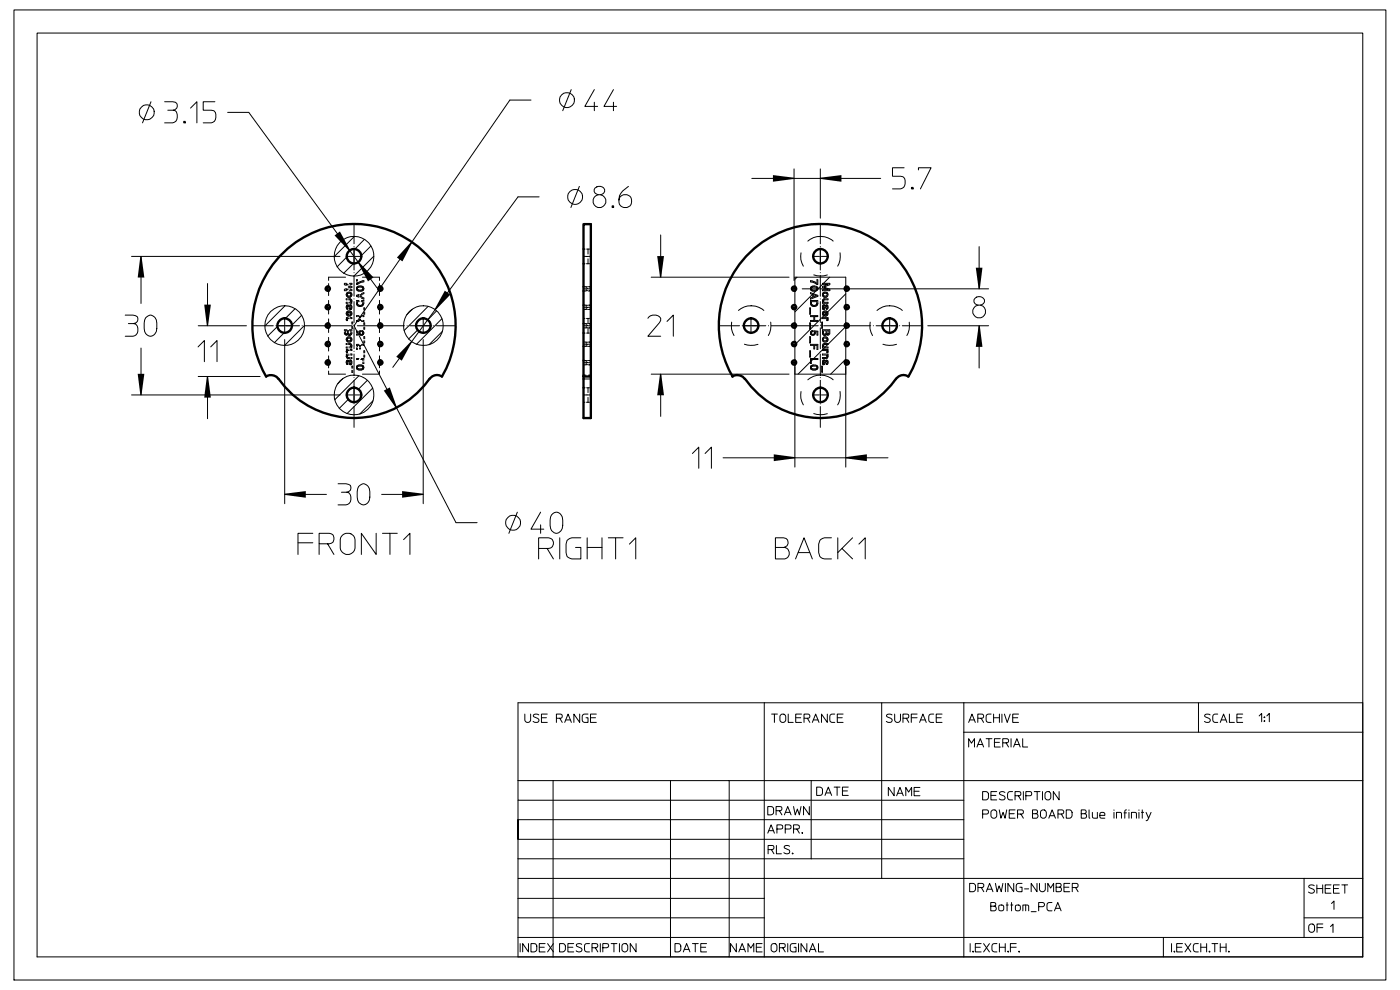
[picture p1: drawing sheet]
<svg xmlns="http://www.w3.org/2000/svg" width="297mm" height="210mm" viewBox="0 0 297 210" stroke-linecap="round" stroke-linejoin="round" font-family="sans-serif">
<g fill="none" stroke="#000" stroke-width=".21">
<path d="M3 2.1h291v205.8h-291zM7.9 7h281.2v196h-281.2zM121.2 19l-1.8 4.5M126.1 19l-2 3.6h2.7M130.1 19l-2 3.6h2.7M32 21.6l-1.8 4.5M34.9 21.6l2.3 .1a.92 .92 0 0 1 .4 1 .92 .92 0 0 1-.9 .7 1.33 1.33 0 0 1 .8 2l-.2 .3-.7 .4h-1.7M35.6 23.4h1.1M39 25.7h.3v.4h-.3zM39.1 25.8l.1 .2zM40.4 22.9l1.4-1.3v4.5M45.6 21.6h-2.5v1.8l2.3 .1a1.56 1.56 0 0 1-.6 2.6h-1.7"/>
<path d="M48.3 23.8h4.5l27.2 37.3M112.6 21.2h-4.4l-33.1 47.9 21.6 41.8h4.5M122.9 39.5l-1.8 4.5M126.1 21.7v1.8M126.3 39.9a1.17 1.17 0 0 1 1.2-.3 1.17 1.17 0 0 1 .8 1 1.16 1.16 0 0 1-1.3 .7 1.16 1.16 0 0 1-1-1.1zM130.1 21.7v1.8M133.3 39.5a3.1 3.1 0 0 0-1.9 3.8 1.39 1.39 0 0 0 2.1 .4 1.39 1.39 0 0 0 0-2.1 1.39 1.39 0 0 0-2.1 .4l-.1 .4M159.5 37.8h27.3M168.5 35.8v23.7M174 35.8v10.5M191.8 35.6h-2.5v1.8l2.3 .1a1.53 1.53 0 0 1-.6 2.6h-1.7M193.4 39.7h.3v.4h-.3z"/>
<path d="M193.5 39.9l.1 .1zM194.8 36v-.4h2.7l-2.2 4.5M27.9 54.4h44.2M29.9 54.4v10M73.6 54.5l-2.1 2.1M75 55.9l-2.1 2.1M75.1 50.2l-4.2 4.3M75.6 59.3h.2M77.3 50.8l-2.1 2.1M78.7 52.2l-2.1 2M79.3 54.4l-4.3 4.2M114.4 41.8h-4.5l-26.6 36.1"/>
<path d="M126.9 41.3a1.39 1.39 0 0 0-.9 2.1 1.39 1.39 0 0 0 2.3 0 1.39 1.39 0 0 0-.9-2.1M129.9 43.7h.3v.3h-.3zM130 43.8l.1 .1zM138.1 58.8h29.3M140.2 49.8v9M169.1 58.8l-.5 .5M171.9 59.5l1.1 .4 .3 .2v-.8h.2v1.1l-1-.5-.6-.1zM176 58.8l-7.4 7.4M207.7 52.3v9M26.6 66.8l2.2 .2a.88 .88 0 0 1 .4 1 .88 .88 0 0 1-.9 .6 1.36 1.36 0 0 1 .6 2.4l-.7 .3h-1.6M27.2 68.6h1.1M29.9 73.8v10"/>
<path d="M30.9 67.4a1.24 1.24 0 0 1 1.3-.5 1.24 1.24 0 0 1 1 1 3.6 3.6 0 0 1-.5 3.1 1.33 1.33 0 0 1-1.5 .1 1.33 1.33 0 0 1-.6-1.4v-1.2zM42 73.6l1.4-1.4v4.5M42.1 69.1h10.2M42.1 79.9h13.1M44 60.1v9M44 79.9v8.9M44.7 73.6l1.3-1.4v4.5M58.9 69.2l-2.1 2.1M60.3 70.6l-2.1 2.1M60.4 72v34.8M60.5 64.9l-4.3 4.2M62.6 65.5l-2.1 2"/>
<path d="M64 66.9l-2.1 2.1M64.6 69l-4.2 4.3M73.1 70.7a.41 .41 0 0 0 .2 .3 .41 .41 0 0 0 .5-.1 .48 .48 0 0 0 .5 .2 .48 .48 0 0 0 .3-.4M73.1 60.1v.3M73.1 61.4v.3M73.3 70.2h.4v.5l-.2 .2-.2-.2zM73.4 63.4v.2M73.4 64.1v.2M73.4 72.9v.2M73.4 73.6v.2M73.5 67.4v.6h.2v-.2l.1-.2M73.5 74.1v.7h.2v-.2l.1-.2"/>
<path d="M73.5 75.1l.1 .2-.2 .3 .3 .4 .2 .1M73.7 75.6h.1M73.7 75.6l.2 .2M73.7 76.6l.1 .7a.45 .45 0 0 1-.4-.5 .45 .45 0 0 1 .5-.4l.4 .7a.3 .3 0 0 0 .2-.3 .3 .3 0 0 0-.3-.3v-.1h.2a.53 .53 0 0 1 .3 .5 .53 .53 0 0 1-.4 .5l-.1-.2M73.7 76.6h.1M73.7 76.6h.2M73.7 71.8l.6-.1 .1 .4-.1 .2h-.5l-.1-.2zM73.8 75.3l-.1 .3M73.9 64.9h-.2v.2l.1 .5a.54 .54 0 0 1-.2-.9l.4 .2 .3 .5a.29 .29 0 0 0 .2-.3 .29 .29 0 0 0-.3-.3v-.1a.51 .51 0 0 1 .5 .4 .51 .51 0 0 1-.4 .5l-.1-.1M73.9 70.2v.5l.1 .2 .4-.1v-.6M73.9 66.2a.3 .3 0 0 0-.2 .3 .3 .3 0 0 0 .2 .3M74.1 66.2l.3 .2-.1 .6a.55 .55 0 0 0 .2-.9 .55 .55 0 0 0-.9 .2 .55 .55 0 0 0 .5 .8"/>
<path d="M74.2 63.4l.4 .2v.7M74.2 72.9a.43 .43 0 0 1 .4 .2 .43 .43 0 0 1-.1 .5l.1 .2M74.2 63.6l.2 .1-.1 .4M74.2 73.1l.2 .2-.1 .3M74.6 77.7h.2M74.6 79h.2M74.6 60.1v.2M74.6 60.8v.2M74.6 61.4v.3M74.6 67.4v.2M74.6 74.1v.3M74.6 75.1v.2"/>
<path d="M74.6 75.8v.3M74.6 68.3h.2M74.6 69.6h.2M75.6 62.6v.3M75.6 64.3a.78 .78 0 0 0 .8 .7 .78 .78 0 0 0 .8-.7M75.6 66.9v.3M75.6 68v.2M75.6 76.1v.2M75.6 74.1h.2M75.6 71.1h.2M75.7 77.6l.5-.2h.5a.53 .53 0 0 1 .5 .6 .53 .53 0 0 1-.5 .5h-.5a.53 .53 0 0 1-.5-.3 .53 .53 0 0 1 0-.6zM75.7 60.9l.5-.2a.61 .61 0 0 1 .8 .1 .61 .61 0 0 1-.1 .8l-.4 .2a.63 .63 0 0 1-.7-.2 .63 .63 0 0 1-.1-.7z"/>
<path d="M75.8 60.1l.4-.2 1-.4v.3l-.5 .1-1.1 .5M75.8 73.3h.5M75.8 77.8l.3-.2h.6l.3 .4-.3 .3h-.6l-.3-.3zM75.8 61.1a.59 .59 0 0 1 .7-.3 .59 .59 0 0 1 .4 .6 .7 .7 0 0 1-1.1-.2zM75.8 64v.4a.61 .61 0 0 0 .8 .4 .61 .61 0 0 0 .4-.8M76.1 79.7l-5.1 5.1M76.3 74h.2M76.5 70.2v.1a.32 .32 0 0 0-.2 .5 .32 .32 0 0 0 .6 0 .32 .32 0 0 0-.2-.5l.1-.2a.51 .51 0 0 1 .4 .7 .51 .51 0 0 1-.7 .3 .51 .51 0 0 1-.3-.7h-.4M76.5 62.5v.5M76.7 63l.5 .2v.3M77 77.1h.2M77.2 62.1v.2l-.5 .2"/>
<path d="M77.2 66.9v.3M77.2 68v.2M77.2 73.1v.2M77.2 65.3h.2M77.2 66.6h.2M77.2 74.4h.2M77.2 72.7h.2M77.2 75.7h.2M77.2 71.4h.2M77.2 69.8h.2M77.2 68.5h.2M87.5 65.6l-1.2 1.2"/>
<path d="M88.6 70l-1.9 1.9M89.8 72v34.8M90.8 65l-5.1 5.1M92.6 66l-1.9 1.9M93.7 67.6l-5.4 5.5M93.8 70.3l-2.8 2.8M137.4 67.5a1.66 1.66 0 0 1 2.8 0v.5l-.3 .4-2.5 2.9h2.8M138.1 79.4h29.3M140.2 79.4v8.9M141.5 68.2l1.3-1.4v4.5M168.6 79.4h10.8M168.6 60.8v-2h10.8v2"/>
<path d="M168.6 61.7v3.1M168.6 65.6v3.1M168.6 69.5v3.1M168.6 73.4v3.1M168.6 77.4v21.7M170.2 61.3h39.5M171.8 65.3h.1v1.3h-.1zM171.8 74.4h.1v1.3h-.1zM171.8 71.4h.1v1.3h-.1zM171.8 68.5h.1v1.3h-.1zM171.9 63.7h1.6v.6a.78 .78 0 0 1-.8 .7 .78 .78 0 0 1-.8-.7zM171.9 66.9h1.6v.3h-.7v.8h.7v.2h-1.6v-.2h.7v-.8h-.7z"/>
<path d="M171.9 76.1h1.6v.2h-1.4v.8h-.2zM171.9 73.1h1.6v1h-.2v-.8h-.5v.7h-.2v-.7h-.7zM171.9 62.1l1.6 .5v.3l-1.6 .6v-.3l.5-.2v-.5l-.5-.2zM172 77.6a.86 .86 0 0 1 .9-.2 .86 .86 0 0 1 .6 .7l-.3 .3-.7 .1a.53 .53 0 0 1-.5-.3 .53 .53 0 0 1 0-.6zM172 60.9a.83 .83 0 0 1 .9-.3 .83 .83 0 0 1 .6 .8 .97 .97 0 0 1-1.6 0zM172.1 70.3l.3-.2v.2a.31 .31 0 0 0-.3 .4 .31 .31 0 0 0 .4 .2 .33 .33 0 0 0 .3-.2 .33 .33 0 0 0-.2-.4v-.1l.9 .1v.8h-.2v-.7h-.4a.5 .5 0 0 1-.2 .6 .5 .5 0 0 1-.7-.1 .5 .5 0 0 1 .1-.6zM172.2 64h1.1v.3a.6 .6 0 0 1-.5 .5 .6 .6 0 0 1-.6-.4zM172.2 77.8l.2-.2h.6a.32 .32 0 0 1 .3 .4 .32 .32 0 0 1-.3 .3h-.6l-.3-.3zM172.2 61.1a.59 .59 0 0 1 .6-.3 .59 .59 0 0 1 .4 .6 .71 .71 0 0 1-1.1-.2zM172.6 62.5l.6 .3-.6 .2zM174.3 68.3h.2v1.3h-.2zM174.3 77.7h.2v1.3h-.2z"/>
<path d="M174.5 60.1h1.5v.3l-1.2 .5 1.2 .5v.3h-1.5v-.3h1.2l-1.2-.4v-.2l1.2-.5h-1.2zM174.5 67.4h1.1v.6h-.2v-.4h-.9zM174.5 69.9h1.5v.8a.4 .4 0 0 1-.2 .3 .4 .4 0 0 1-.5-.1 .46 .46 0 0 1-.5 .2 .46 .46 0 0 1-.3-.4zM174.5 75.1h1.1l-.1 .8-1 .2v-.3h.7l.3-.2-.2-.3h-.8zM174.5 74.1h1.1v.7h-.2v-.4h-.9zM174.6 66.1a.58 .58 0 0 1 1 .1 .58 .58 0 0 1-.6 .9v-.9a.31 .31 0 0 0-.3 .2 .31 .31 0 0 0 .2 .4l-.1 .2-.3-.3zM174.6 73l1-.1v.2h-.7l-.2 .2 .1 .3h.8v.2h-1.1zM174.6 63.5l.2-.1h.8v.2h-.8l-.1 .2 .1 .3h.8v.2h-1.1zM174.6 64.7h.3v.1l-.2 .1v.5l.3-.4a.35 .35 0 0 1 .5-.3 .35 .35 0 0 1 .1 .5l-.1 .3-.2 .1 .2-.4-.2-.3-.3 .6-.4 .1-.1-.6zM174.6 76.4h.3v.1l-.2 .1v.5l.3-.4a.32 .32 0 0 1 .3-.3 .32 .32 0 0 1 .3 .3l-.1 .6h-.2l.2-.4-.2-.3-.3 .6-.4 .2-.1-.7zM174.7 70.2h.6v.5l-.2 .2-.3-.1zM175.2 66.2h.1"/>
<path d="M175.2 66.2a.3 .3 0 0 1 .3 .3 .3 .3 0 0 1-.3 .3zM175.4 70.2h.5v.5l-.2 .2-.3-.2zM175.5 75.6h.1M179.4 76.2l-3.2 3.2M179.4 69.3l-10.1 10.1M179.4 62.3l-10.8 10.8M179.4 61.7v3.1M179.4 65.6v3.1M179.4 69.5v3.1M179.4 73.4v3.1M179.4 77.4v21.7M196.8 69.1h12.9"/>
<path d="M206.8 63.3a1.15 1.15 0 0 1 1.3-.3 1.15 1.15 0 0 1 .7 1.1 1.16 1.16 0 0 1-1.3 .6 1.16 1.16 0 0 1-.9-1.1zM207.5 64.7a1.37 1.37 0 0 0-.9 2.1 1.37 1.37 0 0 0 2.3 0 1.37 1.37 0 0 0-.9-2.1M207.7 69.1v9M27.9 83.8h44.2M72.7 80.3l-1.1 1.1M73.9 84.7l-1.9 1.9M77.9 80.7l-1.9 1.9M79.1 82.3l-5.5 5.4M79.1 85l-2.8 2.8M123.8 80.4h1.5M146.9 96.2l1.3-1.3v4.4M149.6 96.2l1.3-1.3v4.4"/>
<path d="M153.4 97.1h35M60.4 104.9h8.9M63.2 115.1h3.2M66.4 113.1h-3.2v4.5M67.7 115.3v2.3M69.5 115.3h-1.8v-2.2h2.1a1.13 1.13 0 0 1 1 1.3 1.13 1.13 0 0 1-1.3 .9l1.3 2.3M71.7 102.6l2.3 .2a.88 .88 0 0 1 .4 1 .88 .88 0 0 1-.9 .6 1.36 1.36 0 0 1 .6 2.4l-.7 .3h-1.7M72.4 104.4h1.1M72.7 113.4a1.58 1.58 0 0 1 2.6 1.1v1.8a1.58 1.58 0 0 1-1.6 1.3 1.58 1.58 0 0 1-1.5-1.3v-1.8l.1-.5zM76.1 103.2a1.24 1.24 0 0 1 1.3-.6 1.24 1.24 0 0 1 1 1 3.6 3.6 0 0 1-.5 3.2 1.33 1.33 0 0 1-1.5 0 1.33 1.33 0 0 1-.6-1.4v-1.1zM79.8 113.1v4.5l-3.1-4.5v4.5M81 104.9h8.8"/>
<path d="M81.1 113.1h1.6v4.5M82.7 113.1h1.6M85.6 114.5l1.4-1.4v4.5M109.7 108.6l-1.8 4.5M114.3 116.3v2.3M114.7 108.6l-2.1 3.6h2.8M114.7 111.3v1.8M116.1 116.3h-1.8v-2.2h2.1a1.14 1.14 0 0 1 1 1.3 1.14 1.14 0 0 1-1.3 .9l1.3 2.3M117 109.2a1.24 1.24 0 0 1 1.3-.5 1.24 1.24 0 0 1 1 .9 3.6 3.6 0 0 1-.5 3.2 1.32 1.32 0 0 1-1.5 .1 1.32 1.32 0 0 1-.6-1.5v-1.1zM118.7 114.1v4.5M123.2 114.1h-1.9a1.4 1.4 0 0 0-1.2 1.3v1.8a1.23 1.23 0 0 0 1.2 1.4h1.9v-2.5h-1.1M124.6 114.1v4.5"/>
<path d="M124.6 116.1h3.1M127.7 114.1v4.5M129 114.1h1.6v4.5M130.6 114.1h1.6M133.5 115.4l1.4-1.3v4.5M164.5 116.1h1.8a1.24 1.24 0 0 1 1.1 1.2 1.24 1.24 0 0 1-.9 1.3h-2v-4.5l2.3 .1a1.05 1.05 0 0 1 .4 1.1 1.05 1.05 0 0 1-.9 .8M168.8 118.6l1.8-4.5 1.7 4.5M169.3 117.2h2.5M176.4 114.1h-1.5a1.4 1.4 0 0 0-1.2 1.3 3.3 3.3 0 0 0 .4 2.8l.8 .4h1.5M177.7 114.1v4.5M178.6 116.3l-.9 .9M180.9 114.1l-2.3 2.2 2.3 2.3"/>
<path d="M182.2 115.4l1.4-1.3v4.5M111.3 151.5v1.2a.62 .62 0 0 0 .7 .6 .62 .62 0 0 0 .6-.6v-1.2M114.3 151.7a.6 .6 0 0 0-.7-.3 .6 .6 0 0 0-.4 .6l.9 .4a.49 .49 0 0 1 .2 .7 .49 .49 0 0 1-.7 .1l-.5-.2M114.9 152.3h1M116.1 151.5h-1.2v1.7h1.2M118 152.4v.8M118.7 152.4h-.7v-.9h.9a.45 .45 0 0 1 .4 .5 .45 .45 0 0 1-.6 .4l.6 .8M119.8 153.2l.7-1.7 .7 1.7M120 152.7h1M123 151.5v1.7l-1.3-1.7v1.7M124.7 151.5h-.9l-.3 .5 .1 1 .4 .2h.7v-.9h-.4M125.3 152.3h1"/>
<path d="M126.5 151.5h-1.2v1.7h1.2M162.1 149.1v37.2h-52.2v4.3M163.7 151.5h.6v1.7M164.3 151.5h.6M165.6 151.7a.62 .62 0 0 1 .6-.2 .62 .62 0 0 1 .5 .5v.7a.62 .62 0 0 1-.6 .6 .62 .62 0 0 1-.6-.6zM167.2 151.5v1.7h1.1M168.8 152.3h1.1M170 151.5h-1.2v1.7h1.2M170.6 152.4v.8M171.3 152.4h-.7v-.9h.8a.45 .45 0 0 1 .4 .5 .45 .45 0 0 1-.5 .4l.5 .8M172.3 153.2l.7-1.7 .7 1.7M172.5 152.7h1"/>
<path d="M175.5 151.5v1.7l-1.2-1.7v1.7M177.1 151.5h-.7l-.3 .2-.1 .3 .1 1 .3 .2h.7M177.6 152.3h1.1M178.9 151.5h-1.3v1.7h1.3M187 149.1h-77.1v16.5M189.2 151.7a.6 .6 0 0 0-.6-.3 .6 .6 0 0 0-.5 .6l.9 .4a.49 .49 0 0 1 .2 .7 .49 .49 0 0 1-.7 .1l-.5-.2M189.8 151.5v1.2a.62 .62 0 0 0 .6 .6 .62 .62 0 0 0 .6-.6v-1.2M191.6 152.4v.8M192.3 152.4h-.7v-.9h.8a.45 .45 0 0 1 .4 .5 .45 .45 0 0 1-.5 .4l.5 .8M193.3 152.3h1.3M194.6 151.5h-1.3v1.7M195.1 153.2l.7-1.7 .7 1.7"/>
<path d="M195.3 152.7h1M198.1 151.5h-.8l-.3 .5 .1 1 .2 .2h.8M198.6 152.3h1.1M199.8 151.5h-1.2v1.7h1.2M204.5 149.1v53.9h42.3v-4.1M204.5 149.1h-17.5v16.5M204.5 149.1h49.7v6.2M204.5 155.3h84.6M205.5 153.2l.7-1.7 .7 1.7M205.5 158.5v-1.8l.6 .9 .6-.9v1.8M205.7 152.7h1M207.3 158.5l.7-1.8 .7 1.8"/>
<path d="M207.4 152.4v.8M207.5 157.9h1M208.1 152.4h-.7v-.9h.9a.45 .45 0 0 1 .4 .5 .45 .45 0 0 1-.6 .4l.6 .8M209.2 156.7h.6v1.8M209.8 156.7h.6M210.3 151.5h-.8l-.2 .2-.1 .3 .1 1 .2 .2h.8M210.8 151.5v1.7M210.8 152.3h1.2M211 157.5h1M212 151.5v1.7M212.2 156.7h-1.2v1.8h1.2M212.5 151.5v1.7"/>
<path d="M212.7 157.6v.9M213.1 151.5l.6 1.7 .6-1.7M213.4 157.6h-.7v-.9h.9a.45 .45 0 0 1 .4 .5 .45 .45 0 0 1-.6 .4l.6 .9M214.5 156.7v1.8M214.8 152.3h1.1M215 158.5l.7-1.8 .7 1.8M215.2 157.9h1M216.1 151.5h-1.3v1.7h1.3M217 156.7v1.8h1M254.2 149.1h34.9v37.2M256.7 151.7a.6 .6 0 0 0-.7-.3 .6 .6 0 0 0-.4 .6l.9 .4a.49 .49 0 0 1 .2 .7 .49 .49 0 0 1-.7 .1l-.5-.2M258.3 151.5h-.7l-.3 .5 .1 1 .2 .2h.7"/>
<path d="M258.9 153.2l.7-1.7 .7 1.7M259.1 152.7h1M260.8 151.5v1.7h1.1M262.4 152.3h1.1M263.6 151.5h-1.2v1.7h1.2M267.1 151.9l.6-.6v1.8M268.2 152.9l.1 .1zM268.2 152.1l.1 .1zM268.2 153h.1M268.2 152.2h.1M268.7 151.9l.6-.6v1.8M109.9 165.6v4.1h94.6"/>
<path d="M109.9 178v-4.1v4.1M109.9 169.7v16.6M109.9 165.6h32.3M109.9 173.9h94.6M109.9 178h94.6M117.3 165.6v37.4h24.9v-37.4M142.2 165.6h12.5v37.4h-12.5M154.7 165.6h17.4M162.9 171.1h.7l.4 .2 .1 1-.2 .4-1 .2zM162.9 176.7l.7-1.7 .7 1.7M163.1 176.2h1M164.6 172v.9"/>
<path d="M164.7 179.3v1.8h1.1M164.8 175.9h.9a.44 .44 0 0 0 .4-.5 .44 .44 0 0 0-.4-.4h-.9v1.7M165.3 172h-.7v-.9h.9a.45 .45 0 0 1 .4 .5 .45 .45 0 0 1-.6 .4l.6 .9M166.4 172.9l.7-1.8 .7 1.8M166.6 175.9h.8a.44 .44 0 0 0 .4-.5 .44 .44 0 0 0-.4-.4h-.8v1.7M166.7 172.3h.9M167.5 179.5a.6 .6 0 0 0-.7-.2 .6 .6 0 0 0-.4 .6l.9 .4a.45 .45 0 0 1 .2 .5 .45 .45 0 0 1-.4 .3l-.8-.2M168.3 171.1l.4 1.8 .5-1.3 .4 1.3 .3-1.8M168.3 175.9v.8M169.1 175.9h-.8v-.9h.9a.45 .45 0 0 1 .4 .5 .45 .45 0 0 1-.5 .4l.5 .8M170.1 176.6l.2 .1zM170.2 176.7h.1"/>
<path d="M171.7 171.1v1.8l-1.2-1.8v1.8M173.2 167h.8l.4 .3 .1 .9-.2 .4-1.1 .1zM175 168.7l.7-1.7 .7 1.7M175.3 168.2h.9M177 167h.6v1.7M177.6 167h.6M178.7 167.8h1.1M180 167h-1.3v1.7h1.3M187 165.6h-14.9v16.6M187 165.6h102.1M187 165.6v20.7M189.7 167v1.8l-1.2-1.8v1.8"/>
<path d="M190.2 168.8l.7-1.8 .7 1.8M190.4 168.3h1M192.2 168.8v-1.8l.6 1 .6-1v1.8M193.9 167.8h1.1M195.2 167h-1.3v1.8h1.3M208.5 167.9h.8l.4 .4v1l-.4 .3-.8 .1zM208.5 172.7h.8a.44 .44 0 0 0 .4-.5 .44 .44 0 0 0-.4-.4h-.8v1.8M210.2 168.7h1.1M210.4 172a.62 .62 0 0 1 .6-.2 .62 .62 0 0 1 .5 .5v.7a.62 .62 0 0 1-.7 .6 .62 .62 0 0 1-.6-.6zM211.5 167.9h-1.3v1.8h1.3M212 171.8l.3 1.8 .5-1.3 .4 1.3 .4-1.8M213.2 168.1a.6 .6 0 0 0-.7-.2 .6 .6 0 0 0-.4 .5l.9 .4a.49 .49 0 0 1 .2 .7 .49 .49 0 0 1-.7 .2l-.5-.2"/>
<path d="M214.1 172.6h1.1M214.8 167.9h-.7l-.4 .5 .2 1.1 .2 .1 .7 .1M215.3 171.8h-1.2v1.8h1.2M215.3 168.8v.9M215.9 172.7v.9M216 168.8h-.7v-.9h.9a.45 .45 0 0 1 .4 .5 .45 .45 0 0 1-.6 .4l.6 .9M216.6 172.7h-.7v-.9h.8a.45 .45 0 0 1 .4 .5 .45 .45 0 0 1-.5 .4l.5 .9M217.1 167.9v1.8M217.6 168.8h.9a.44 .44 0 0 0 .4-.4 .44 .44 0 0 0-.4-.5h-.9v1.8M219 172.6h.7a.48 .48 0 0 1 .5 .4 .48 .48 0 0 1-.3 .6h-.9v-1.8h.7a.41 .41 0 0 1 .4 .4 .41 .41 0 0 1-.4 .4M219.4 167.9h.6v1.8M220 167.9h.6"/>
<path d="M220.8 172a.64 .64 0 0 1 .7-.2 .64 .64 0 0 1 .5 .5v.7a.62 .62 0 0 1-.6 .6 .62 .62 0 0 1-.7-.6zM221.2 167.9v1.8M221.8 168.1a.62 .62 0 0 1 .7-.2 .62 .62 0 0 1 .4 .5v.7a.62 .62 0 0 1-.6 .6 .62 .62 0 0 1-.6-.6zM222.5 173.6l.7-1.8 .7 1.8M222.7 173h1M224.4 172.7v.9M224.7 167.9v1.8l-1.3-1.8v1.8M225.1 172.7h-.7v-.9h.8a.45 .45 0 0 1 .5 .5 .45 .45 0 0 1-.6 .4l.6 .9M226.2 171.8h.7l.4 .2 .1 1-.3 .5-.9 .1zM229.4 172.6h.7a.49 .49 0 0 1 .4 .5 .49 .49 0 0 1-.3 .5h-.8v-1.8h.9l.1 .2a.4 .4 0 0 1-.3 .6M231 171.8v1.5l.2 .3M231.7 172.3l.1 1.1 .3 .2h.7v-1.3"/>
<path d="M233.3 173h1.1a.55 .55 0 0 0-.4-.7 .55 .55 0 0 0-.7 .4l.2 .8 .9 .1M236.3 171.8v.1M236.3 172.3v1.3M236.9 173.6v-1.3h.8l.2 .2v1.1M238.4 172.4h.6M239 171.8l-.3 .1-.1 1.7M239.5 171.8v.1M239.5 172.3v1.3M240 173.6v-1.3h.8l.3 .2v1.1M241.6 171.8v.1M241.6 172.3v1.3M242.1 172.3h.5"/>
<path d="M242.3 171.8v1.8M243.1 172.3l.6 1.3 .5-1.3M243.7 173.6l-.3 .4-.3 .1M109.9 190.6v4.1h52.2M109.9 194.7v8.3M109.9 198.9h179.2M109.9 190.6h52.2M109.9 182.2h94.6M162.9 180.2v.9M163.7 180.2h-.8v-.9h.9a.45 .45 0 0 1 .4 .6 .45 .45 0 0 1-.5 .3l.5 .9M168.1 181l.1 .1zM168.2 181h.1"/>
<path d="M205.7 187.4h.9l.3 .3v1.1l-.3 .3-.9 .1zM207.5 188.3v.9M208.2 188.3h-.7v-.9h.8a.45 .45 0 0 1 .4 .5 .45 .45 0 0 1-.5 .4l.5 .9M209.2 189.2l.7-1.8 .7 1.8M209.4 188.6h1M210.2 192.2h.7a.51 .51 0 0 1 .5 .5 .51 .51 0 0 1-.4 .5h-.8v-1.8h.7a.39 .39 0 0 1 .3 .4 .39 .39 0 0 1-.3 .4M211.2 187.4l.3 1.8 .4-1.3 .5 1.3 .4-1.8M212 192h.8l.1 .9a.57 .57 0 0 1-.5 .3 .57 .57 0 0 1-.5-.3zM213.3 187.4v1.8M213.5 192h.4M213.6 191.4v1.8M214.4 192h.5"/>
<path d="M214.6 191.4v1.8M215.1 187.4v1.8l-1.3-1.8v1.8M215.5 192h.8l.2 .9a.57 .57 0 0 1-.6 .3 .57 .57 0 0 1-.5-.3zM216.8 187.4h-.9l-.2 .2-.1 .3 .1 1 .4 .3h.7v-1h-.4M217 193.2v-1.2h1.1l.1 .2v1M217.3 188.6h.9M217.6 192v1.2M218.8 193.4h1M220 187.4v1.8l-1.2-1.8v1.8M220.3 192.3h.9a.44 .44 0 0 0 .4-.4 .44 .44 0 0 0-.4-.5h-.9v1.8M220.5 187.4v1.2a.62 .62 0 0 0 .6 .6 .62 .62 0 0 0 .7-.6v-1.2M222.3 189.2v-1.8l.6 1 .6-1v1.8"/>
<path d="M223.2 191.4l-.8 .1-.3 .5 .1 1 .2 .2h.8M223.7 193.2l.7-1.8 .7 1.8M223.9 192.7h1M224 188.2h.8a.49 .49 0 0 1 .4 .4 .49 .49 0 0 1-.4 .6h-.8v-1.8h.7a.41 .41 0 0 1 .4 .4 .41 .41 0 0 1-.3 .4M225.7 188.2h1.1M226.9 187.4h-1.2v1.8h1.2M227.5 188.3v.9M228.2 188.3h-.7v-.9h.8a.45 .45 0 0 1 .4 .5 .45 .45 0 0 1-.5 .4l.5 .9M276.6 186.3v12.6M277.8 196.1a.61 .61 0 0 1 .7-.1 .61 .61 0 0 1 .4 .5v.7a.62 .62 0 0 1-.6 .6 .62 .62 0 0 1-.7-.6v-.7zM278.8 187.9a.74 .74 0 0 0-1.2 .2l1 .5a.45 .45 0 0 1 .2 .5 .45 .45 0 0 1-.5 .4l-.7-.3M279.4 187.7v1.8"/>
<path d="M279.4 188.5h1.2M279.4 196.8h1.2M280.6 187.7v1.8M280.6 196h-1.2v1.8M281.1 188.5h1.1M282.3 196.6l.5-.6v1.8M282.4 187.7h-1.3v1.8h1.3M282.5 191.7l.5-.6v1.8M282.9 188.5h1.1M284.1 187.7h-1.2v1.8h1.2M284.7 187.7h.6v1.8M285.3 187.7h.6"/>
<path d="M289.1 186.3v8.4h-12.5M289.1 194.7v8.3M289.1 186.3h-127v16.7M110.3 200.2v1.7M112.1 200.2v1.7l-1.2-1.7v1.7M112.6 200.2h.9l.3 .3 .1 .9-.2 .4-1.1 .1zM114.4 200.9h1.1M115.6 200.2h-1.2v1.7h1.2M116.2 200.2l1.2 1.7M117.4 200.2l-1.2 1.7M118.7 200.2h.7l.4 .2 .1 1-.3 .5h-.9zM120.5 200.9h1"/>
<path d="M121.7 200.2h-1.2v1.7h1.2M123.4 200.3a.61 .61 0 0 0-.7-.2 .61 .61 0 0 0-.4 .6l.9 .4a.44 .44 0 0 1 .3 .5 .44 .44 0 0 1-.5 .3l-.8-.2M125.1 200.2h-.8l-.3 .5 .1 1 .4 .2h.6M125.6 201v.9M126.3 201h-.7v-.8h.8a.45 .45 0 0 1 .4 .5 .45 .45 0 0 1-.5 .3l.5 .9M127.4 200.2v1.7M127.9 201h.8a.44 .44 0 0 0 .4-.4 .44 .44 0 0 0-.4-.4h-.8v1.7M129.6 200.2h.6v1.7M130.2 200.2h.7M131.4 200.2v1.7M132 200.4a.64 .64 0 0 1 .7-.2 .64 .64 0 0 1 .5 .5v.7a.62 .62 0 0 1-.6 .5 .62 .62 0 0 1-.7-.5zM134.9 200.2v1.7l-1.2-1.7v1.7"/>
<path d="M143.2 200.2h.9l.3 .3v.9l-.2 .4-1 .1zM145 201.9l.7-1.7 .7 1.7M145.2 201.4h1M146.9 200.2h.6v1.7M147.5 200.2h.6M148.7 200.9h1M149.9 200.2h-1.2v1.7h1.2M156.2 200.2v1.7l-1.2-1.7v1.7M156.7 201.9l.7-1.7 .8 1.7M157 201.4h.9M158.7 201.9v-1.7l.6 .9 .6-.9v1.7M160.4 200.9h1.1"/>
<path d="M161.7 200.2h-1.3v1.7h1.3M163.8 200.3a.64 .64 0 0 1 1 .4v.7a.62 .62 0 0 1-.6 .5 .62 .62 0 0 1-.6-.5v-.7zM165.3 201v.9M166.1 201h-.8v-.8h.9a.45 .45 0 0 1 .4 .5 .45 .45 0 0 1-.5 .3l.5 .9M167.1 200.2v1.7M168.9 200.2h-.9l-.4 .5v.7l.2 .4 1.1 .1v-1h-.4M169.4 200.2v1.7M171.2 200.2v1.7l-1.3-1.7v1.7M171.7 201.9l.7-1.7 .7 1.7M171.9 201.4h1M173.6 200.2v1.7h1.1M205.8 200.2v1.7"/>
<path d="M206.3 201.8l.2 .1zM206.4 201.9h.1M206.9 200.9h1.1M208.1 200.2h-1.2v1.7h1.2M208.7 200.2l1.2 1.7M209.9 200.2l-1.2 1.7M211.5 200.2l-.9 .1-.2 .4v.7l.2 .4 .9 .1M212 200.2v1.7M212 200.9h1.3M213.3 200.2v1.7M213.8 201.8l.1 .1zM213.9 201.9h.1"/>
<path d="M214.3 200.9h1.3M215.6 200.2h-1.3v1.7M216.1 201.8l.2 .1zM216.2 201.9h.1M248.5 200.2v1.7M249.1 201.8l.1 .1zM249.2 201.9h.1M249.6 200.9h1.1M250.9 200.2h-1.3v1.7h1.3M251.4 200.2l1.2 1.7M252.6 200.2l-1.2 1.7M254.2 200.2l-.9 .1-.1 .4v.7l.1 .4 .9 .1"/>
<path d="M254.7 200.2v1.7M254.7 200.9h1.3M256 200.2v1.7M256.5 201.8l.1 .1zM256.6 201.9h.1M257.1 200.2h.6v1.7M257.7 200.2h.6M258.9 200.2v1.7M258.9 200.9h1.2M260.1 200.2v1.7M260.6 201.8l.1 .1zM260.7 201.9h.1"/>
<circle cx="31.1" cy="23.8" r="1.58"/>
<circle cx="120.3" cy="21.2" r="1.59"/>
<circle cx="75.1" cy="54.4" r="4.2"/>
<circle cx="122" cy="41.8" r="1.59"/>
<circle cx="60.4" cy="69.1" r="4.2"/>
<circle cx="74" cy="62.5" r=".37"/>
<circle cx="74" cy="62.5" r=".58"/>
<circle cx="74.1" cy="72" r=".59"/>
<circle cx="89.8" cy="69.1" r="4.2"/>
<circle cx="175" cy="72" r=".38"/>
<circle cx="175" cy="62.5" r=".39"/>
<circle cx="175.1" cy="62.5" r=".58"/>
<circle cx="175.1" cy="72" r=".58"/>
<circle cx="75.1" cy="83.8" r="4.2"/>
<circle cx="108.9" cy="110.9" r="1.58"/>
</g>
<g fill="none" stroke="#000" stroke-width=".21" stroke-dasharray=".5 .1 0 .1">
<path d="M69 69.1h1M69 73h1M69 76.9h1M69 61.3h1M69 65.2h1M69.5 69.6v-1M69.5 72.5v1M69.5 76.4v1M69.5 61.8v-1.1M69.5 65.7v-1M80.2 76.9h1M80.2 61.3h1"/>
<path d="M80.2 65.2h1M80.2 69.1h1M80.2 73h1M80.7 76.4v1M80.7 60.7v1.1M80.7 65.7v-1M80.7 68.6v1M80.7 72.5v1M167.9 61.3h1M167.9 65.2h1M167.9 69.1h1M167.9 73h1"/>
<path d="M167.9 76.9h1M168.5 61.8v-1.1M168.5 64.7v1M168.5 68.6v1M168.5 72.5v1M168.5 76.4v1M179.1 76.9h1M179.1 61.3h1M179.1 65.2h1M179.1 69.1h1M179.1 73h1M179.6 76.4v1"/>
<path d="M179.6 61.8v-1.1M179.6 65.7v-1M179.6 69.6v-1M179.6 73.5v-1"/>
</g>
<path d="M53.6 69.1h43.1M152.5 69.1h43.1M75.1 90.7v-43.2M174 90.7v-43.2" fill="none" stroke="#000" stroke-width=".21" stroke-dasharray="4.4 .6 0 .6"/>
<g fill="none" stroke="#000" stroke-width=".21" stroke-dasharray="1.5 .2 0 .2">
<path d="M73.4 54.4h3.4M75.1 56.1v-3.4M172.3 54.4h3.4M174 56.1v-3.4M58.7 69.1h3.4M60.4 70.8v-3.4M88.1 69.1h3.4M89.8 70.8v-3.4M157.6 69.1h3.4M159.3 70.8v-3.4M187 69.1h3.4M188.7 67.4v3.4"/>
<path d="M73.4 83.8h3.4M75.1 82.1v3.4M172.3 83.8h3.4M174 82.1v3.4"/>
</g>
<path d="M174.1 50.2a4.2 4.2 0 0 0-3.9 5.8 4.2 4.2 0 0 0 6.9 1.3 4.2 4.2 0 0 0-1.4-6.8l-1.6-.3M159.3 64.9a4.2 4.2 0 0 0-3.8 5.8 4.2 4.2 0 0 0 6.9 1.3 4.2 4.2 0 0 0-1.4-6.8l-1.7-.3M174.1 79.6a4.2 4.2 0 0 0-3.9 5.8 4.2 4.2 0 0 0 6.9 1.3 4.2 4.2 0 0 0-1.4-6.8l-1.6-.3M188.7 64.9a4.2 4.2 0 0 0-3.8 5.8 4.2 4.2 0 0 0 6.8 1.3 4.2 4.2 0 0 0-1.3-6.8l-1.7-.3" fill="none" stroke="#000" stroke-width=".21" stroke-dasharray="2.9 2.9"/>
<path d="M69.7 58.8v2M69.7 77.4v2M80.5 79.4v-2M80.5 60.8v-2" fill="none" stroke="#000" stroke-width=".21" stroke-dasharray=".7 .7"/>
<path d="M69.7 58.8h10.8M69.7 79.4h10.8" fill="none" stroke="#000" stroke-width=".21" stroke-dasharray="3.6 3.6"/>
<g fill="none" stroke="#000" stroke-width=".21" stroke-dasharray=".4 .4">
<path d="M73.1 60.4l1.2 .5M73.4 60.3l1.2 .5M73.4 73.8h1.2M73.5 74.1h1.1M73.5 67.4h1.1M74.3 60.9l-1.2 .5M74.6 64.3h-1.2M74.6 79v-1.3M74.6 68.3v1.3M74.6 75.1h-1.1M74.6 61l-1.2 .4M74.6 60.3h-1.2"/>
<path d="M74.6 61.4h-1.2M74.8 77.7v1.3M74.8 69.6v-1.3M75.6 73.1v1M75.8 64h1.2M77.2 65.3v1.3M77.2 68.5v1.3M77.2 71.4v1.3M77.2 74.4v1.3M77.4 66.6v-1.3M77.4 75.7v-1.3M77.4 71.4v1.3"/>
<path d="M77.4 69.8v-1.3"/>
</g>
<g fill="none" stroke="#000" stroke-width=".21" stroke-dasharray=".2 .2">
<path d="M124.7 55.9h.6M124.7 52.8h.6M73.1 70.7v-.8M73.4 63.4h.8M73.4 63.6h.8M73.4 73.1h.8M73.9 76.6l.3 .6M73.9 64.9l.3 .6M73.9 70.2h.5M73.9 66.8v-.6M74.2 72.9h-.8M74.6 69.9v.8"/>
<path d="M74.6 76.1h-.7M74.6 75.8h-.7M75.6 64.3v-.6M75.8 71.1v-.7M75.9 62.8l.6-.3M76.3 74v-.7M76.3 68h-.7M76.3 67.2h-.7M76.5 73.3v.7M76.5 68h.7M76.5 63l-.6-.2M76.7 63v-.5"/>
<path d="M77.2 63.7v.6M77.2 73.3h-.7M77.2 67.2h-.7M124.7 70.7h.6M124.7 67.5h.6M125.3 82.3h-.6M125.3 85.3h-.6"/>
</g>
<path d="M75.6 62.6l1.6-.5M77.2 63.5l-1.6-.6" fill="none" stroke="#000" stroke-width=".21" stroke-dasharray=".6 .6"/>
<path d="M124.7 55.9v-3.1M69.7 73.4v3.1M69.7 72.6v-3.1M69.7 68.7v-3.1M69.7 64.8v-3.1M80.5 61.7v3.1M80.5 69.5v3.1M80.5 68.7v-3.1M80.5 76.5v-3.1M124.7 70.7v-3.2M124.7 85.3v-3" fill="none" stroke="#000" stroke-width=".21" stroke-dasharray="1 1"/>
<g fill="none" stroke="#000" stroke-width=".21" stroke-dasharray=".5 .5">
<path d="M73.1 61.7h1.5M74.6 60.1h-1.5M74.6 69.9h-1.5M75.6 63.7h1.6M75.6 66.9h1.6M75.6 73.1h1.6M75.6 68.2h1.6M77 76.3h-1.4M77.2 76.1h-1.6M123.8 69.6h1.5M123.8 79.6h1.5M123.8 79.8h1.5"/>
<path d="M123.8 64.7h1.5M123.8 60.8h1.5M123.8 68.6h1.5M125.3 72.6h-1.5M125.3 73.5h-1.5M125.3 76.5h-1.5M125.3 77.4h-1.5M125.3 61.7h-1.5M125.3 65.6h-1.5"/>
</g>
<g fill="none" stroke="#000" stroke-width=".21" stroke-dasharray=".3 .3">
<path d="M75.8 59.3v.8M123.8 52.8h.9M124.7 55.9h-.9M73.4 64.1h.9M73.8 74.4h.8M73.8 67.6h.8M74.1 67.1v-.9M74.3 73.6h-.9M74.6 75.3h-.8M75.6 70.3v.8M75.6 60.4v-1.1M75.8 73.3v.8"/>
<path d="M76.3 68v-.8M76.5 70.2l-.9 .1M76.5 67.2v.8M77 76.3v.8M77.2 77.1v-1M123.8 70.7h.9M124.4 64.8v.8M124.4 61.7v-.9M124.4 72.6v.8M124.4 76.5v.9M124.4 69.5v-.8M124.4 72.6h.9"/>
<path d="M124.4 76.5h.9M124.4 77.4h.9M124.4 61.7h.9M124.4 64.8h.9M124.7 67.5h-.9M125.3 73.4h-.9M125.3 60.8h-.9M125.3 69.5h-.9M125.3 65.6h-.9M125.3 68.7h-.9M123.8 82.3h.9M124.7 85.3h-.9"/>
</g>
<path d="M125.3 54.4h-1.5M123.8 69.1h1.5M123.8 76.9h1.5M123.8 65.2h1.5M123.8 61.3h1.5M125.3 73h-1.5M125.3 83.8h-1.5" fill="none" stroke="#000" stroke-width=".21" stroke-dasharray=".7 .1 0 .1"/>
<g fill="#000">
<path d="M164 37.1l4.5 .6v.3l-4.5 .5z" fill-rule="evenodd"/>
<path d="M174 37.7l4.5-.6v1.4l-4.5-.5z" fill-rule="evenodd"/>
<path d="M29.8 54.4h.2l.6 4.5h-1.4z" fill-rule="evenodd"/>
<path d="M71 49.9l1.1-.8 2.2 4-.2 .1z" fill-rule="evenodd"/>
<path d="M75.9 55.7l.2-.1 3.1 3.2-1.1 .9z" fill-rule="evenodd"/>
<path d="M87.2 51.3l.3 .1-2.1 4-1.2-.8z" fill-rule="evenodd"/>
<path d="M139.4 54.3h1.5l-.6 4.5h-.3z" fill-rule="evenodd"/>
<path d="M43.3 64.6h1.4l-.6 4.5h-.2z" fill-rule="evenodd"/>
<path d="M43.9 79.9h.2l.6 4.4h-1.4z" fill-rule="evenodd"/>
<path d="M87.2 72.4l.2 .2-2.2 3.9-1.1-.8z" fill-rule="evenodd"/>
<path d="M94.4 61.7l1.1 .8-3.1 3.3-.2-.2z" fill-rule="evenodd"/>
<path d="M140 79.4h.3l.6 4.4h-1.5z" fill-rule="evenodd"/>
<path d="M207 56.8h1.4l-.5 4.5h-.3z" fill-rule="evenodd"/>
<path d="M207.6 69.1h.3l.5 4.5h-1.4z" fill-rule="evenodd"/>
<path d="M29.2 79.3h1.4l-.6 4.5h-.2z" fill-rule="evenodd"/>
<path d="M81.4 82.9l1.3-.7 1.5 4.3-.2 .1z" fill-rule="evenodd"/>
<path d="M164.1 96.4l4.5 .6v.2l-4.5 .6z" fill-rule="evenodd"/>
<path d="M179.4 97l4.5-.6v1.4l-4.5-.6z" fill-rule="evenodd"/>
<path d="M60.4 104.7l4.5-.5v1.4l-4.5-.6z" fill-rule="evenodd"/>
<path d="M85.3 104.2l4.5 .5v.3l-4.5 .6z" fill-rule="evenodd"/>
</g>
<g fill="none" stroke="#000" stroke-width=".5">
<path d="M123.8 47.5h1.5v41.2h-1.5zM123.8 79.9h1.5M155.4 79.9v-.1a1.97 1.97 0 0 1 2.6 .6M155.4 79.9a21.6 21.6 0 0 1 18.7-32.4 21.6 21.6 0 0 1 18.6 32.4M192.7 79.9a1.87 1.87 0 0 0-2.6 .5M59.1 80.4a1.99 1.99 0 0 0-2.7-.5 21.5 21.5 0 0 1 18.6-32.4 21.5 21.5 0 0 1 18.7 32.3 1.92 1.92 0 0 0-2.6 .6M59.1 80.4a19.6 19.6 0 0 0 32 0M158 80.4a19.6 19.6 0 0 0 32.1 0"/>
<circle cx="75.1" cy="54.3" r="1.55"/>
<circle cx="174.1" cy="54.3" r="1.55"/>
<circle cx="60.4" cy="69.1" r="1.55"/>
<circle cx="69.5" cy="73" r=".46"/>
<circle cx="69.5" cy="69.1" r=".46"/>
<circle cx="69.5" cy="76.9" r=".46"/>
<circle cx="69.5" cy="61.2" r=".46"/>
<circle cx="69.5" cy="65.2" r=".46"/>
<circle cx="80.7" cy="69.1" r=".47"/>
<circle cx="80.7" cy="76.9" r=".47"/>
<circle cx="80.7" cy="61.2" r=".47"/>
<circle cx="80.7" cy="73" r=".47"/>
<circle cx="80.7" cy="65.1" r=".47"/>
<circle cx="89.8" cy="69.1" r="1.55"/>
<circle cx="159.3" cy="69.1" r="1.55"/>
<circle cx="168.4" cy="65.2" r=".47"/>
<circle cx="168.4" cy="61.2" r=".47"/>
<circle cx="168.5" cy="76.9" r=".47"/>
<circle cx="168.5" cy="73" r=".47"/>
<circle cx="168.5" cy="69.1" r=".47"/>
<circle cx="179.6" cy="69.1" r=".47"/>
<circle cx="179.6" cy="73" r=".47"/>
<circle cx="179.6" cy="61.2" r=".47"/>
<circle cx="179.6" cy="76.9" r=".47"/>
<circle cx="179.6" cy="65.1" r=".47"/>
<circle cx="188.7" cy="69.1" r="1.55"/>
<circle cx="75.1" cy="83.8" r="1.55"/>
<circle cx="174.1" cy="83.8" r="1.55"/>
</g>
</svg>
